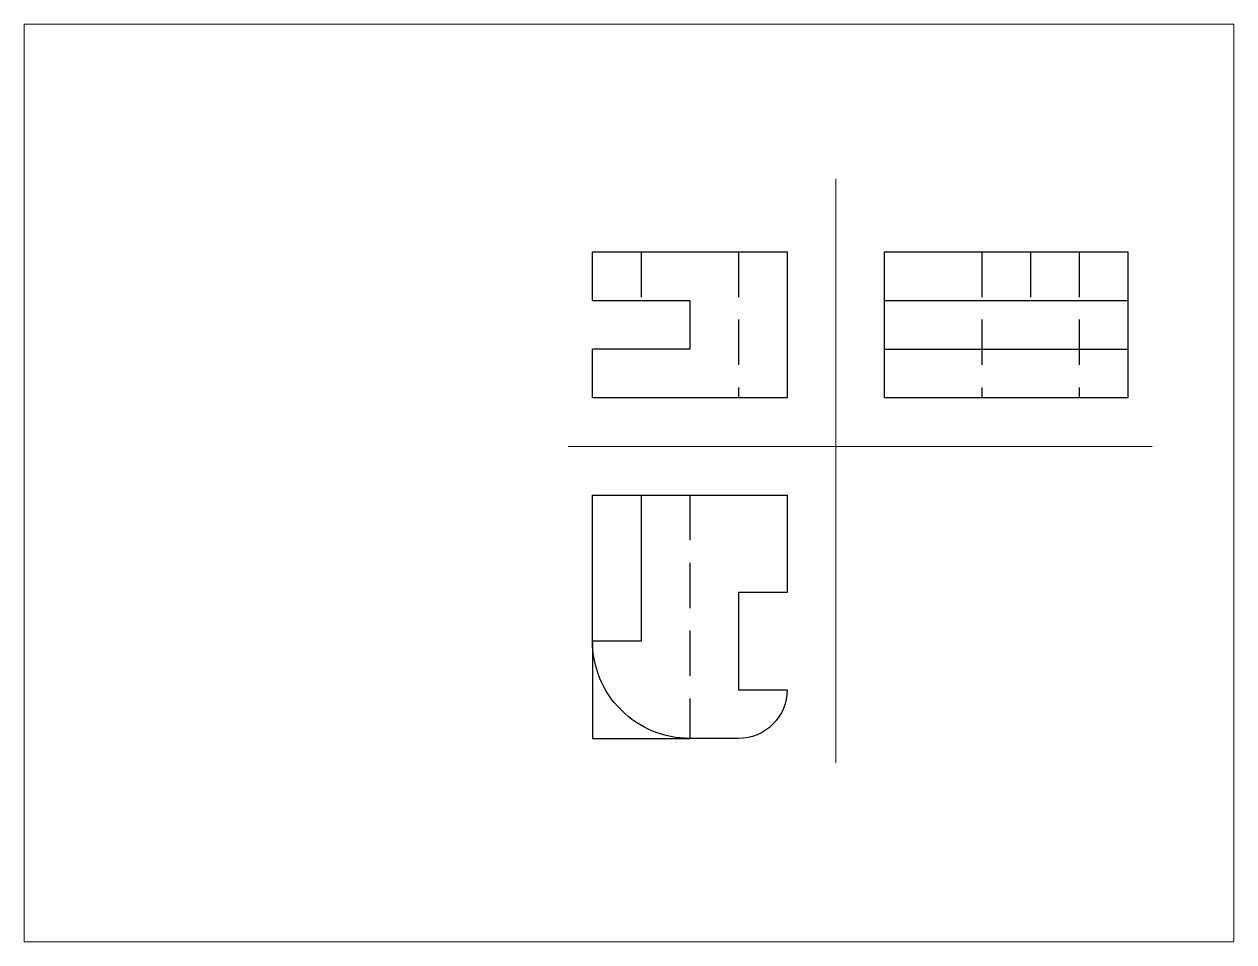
# Paper-space layout 'Layout2' of a CAD drawing. Header units: millimetres. Extents: x 26 to 231, y 20 to 176.
# The model-space entities are those that its viewports show. They can reach past a viewport. Long polylines and large blocks are cut down to what shows.
import ezdxf

# ---------------------------------------------------------------- set-up
doc = ezdxf.new("R2010")
doc.units = ezdxf.units.MM
doc.linetypes.add('DASHED2', pattern=[9.525, 6.35, -3.175])
for name, color, linetype, lineweight in [('nevidljivi', 250, 'DASHED2', 30), ('pomocne', 3, 'Continuous', 15), ('vidljivi', 250, 'Continuous', 30)]:
    doc.layers.add(name, color=color, linetype=linetype, lineweight=lineweight)

msp = doc.modelspace()

# ---------------------------------------------------------------- linework, layer by layer
at = {"layer": 'nevidljivi'}
for p, q in [((225, 190), (225, 180)), ((245, 190), (245, 160)), ((295, 190), (295, 160)), ((305, 190), (305, 180)), ((315, 190), (315, 160)), ((235, 140), (235, 90))]:
    msp.add_line(p, q, dxfattribs=at)
at = {"layer": 'pomocne'}
for p, q in [((265, 205), (265, 85)), ((210, 150), (330, 150))]:
    msp.add_line(p, q, dxfattribs=at)
at = {"layer": 'vidljivi'}
for p, q in [((215, 180), (235, 180)), ((235, 180), (235, 170)), ((275, 180), (325, 180)), ((235, 170), (215, 170)), ((275, 170), (325, 170)), ((225, 140), (225, 110)), ((255, 120), (245, 120)), ((245, 120), (245, 100)), ((225, 110), (215, 110)), ((215, 110), (215, 90)), ((245, 100), (255, 100)), ((215, 90), (235, 90))]:
    msp.add_line(p, q, dxfattribs=at)
msp.add_lwpolyline([(215, 180), (215, 190), (255, 190), (255, 160), (215, 160), (215, 170)], dxfattribs=at)
msp.add_lwpolyline([(275, 190), (325, 190), (325, 160), (275, 160)], close=True, dxfattribs=at)
msp.add_lwpolyline([(255, 100, -0.414214), (245, 90), (235, 90, -0.414214), (215, 110), (215, 140), (255, 140), (255, 120)], format="xyb", dxfattribs=at)

psp = doc.layouts.new('Layout2')

# ---------------------------------------------------------------- viewports
at = {"layer": 'vidljivi'}
psp.add_viewport(center=(128.5, 97.5), size=(205.6, 156), view_center_point=(222.5, 142.5), view_height=188.5942, dxfattribs=at)

doc.saveas('drawing.dxf')
